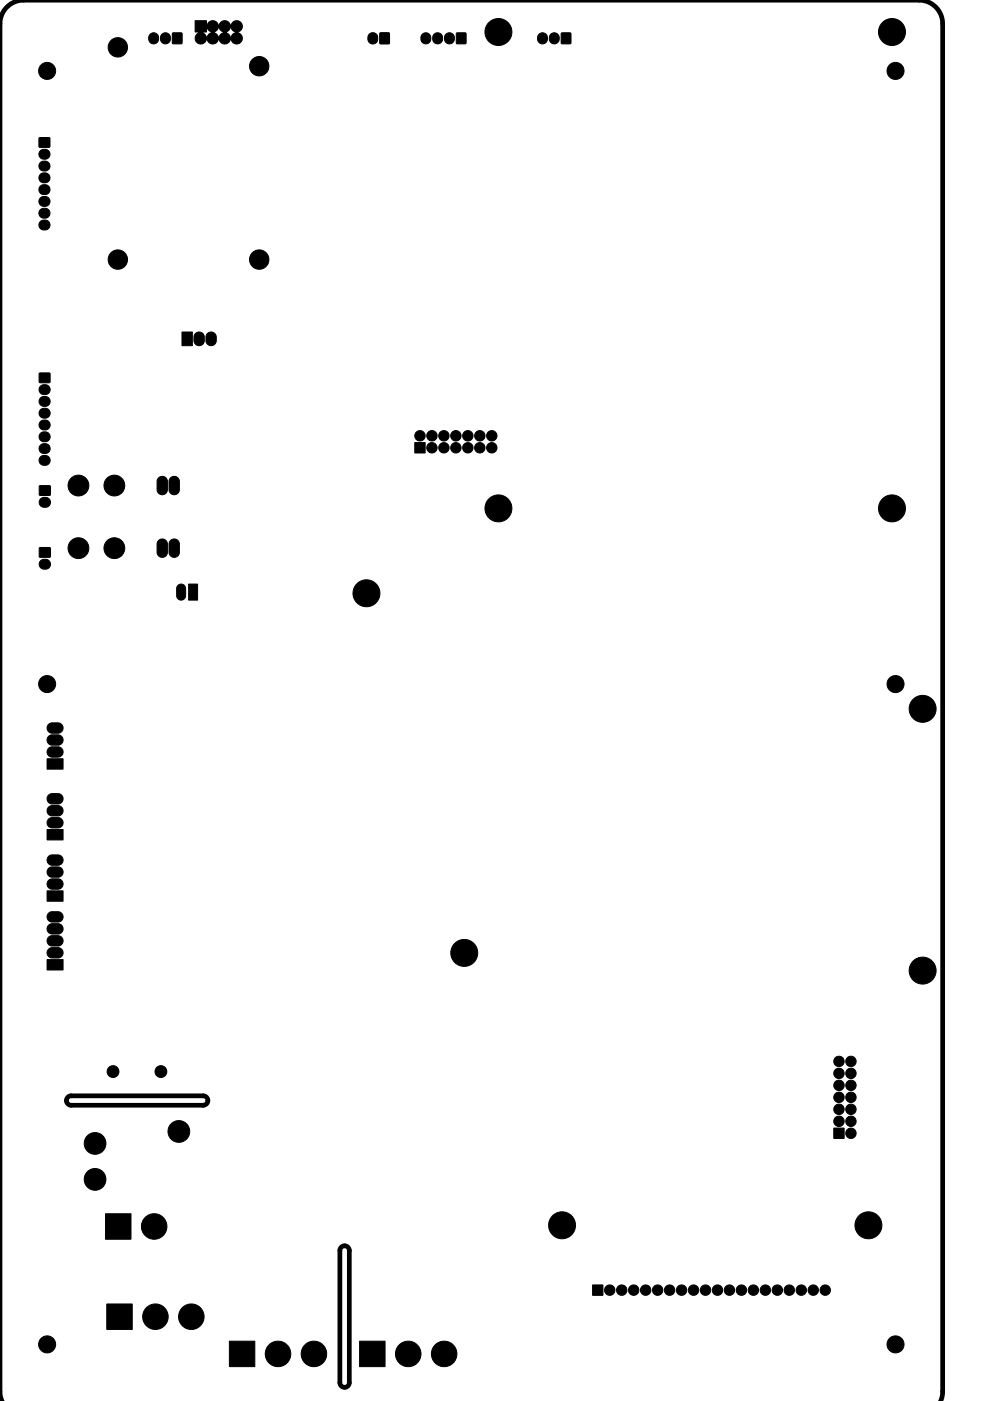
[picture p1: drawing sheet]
<svg xmlns="http://www.w3.org/2000/svg" width="210mm" height="297mm" viewBox="0 0 210 297" stroke-linecap="round" stroke-linejoin="round" font-family="sans-serif">
<path d="M14.4 232.6l.7-.3h28a1 1 0 0 1 1 1 1 1 0 0 1-1 1h-28a1 1 0 0 1-.9-.6 1 1 0 0 1 .2-1.1zM72.4 264.4a1 1 0 0 1 1.1-.2 1 1 0 0 1 .6 .9v28a1 1 0 0 1-1 1 1 1 0 0 1-1-1v-28zM.4 297.1l-.3-1.2-.1-.9v-290a5 5 0 0 1 5-5h190a5 5 0 0 1 5 5v290l-.1 .9-.3 1.2" fill="none" stroke="#000" stroke-width="1"/>
<g fill="#000" stroke="#000" stroke-width=".21">
<path d="M36.6 7h2v2.2h-2zM41.4 4.4h2.4l.1 .8a1.34 1.34 0 0 1 1.3-.8 1.34 1.34 0 0 1 1.2 .9 1.33 1.33 0 0 1 1.3-.9 1.33 1.33 0 0 1 1.3 .9 1.26 1.26 0 0 1 2.1-.6 1.26 1.26 0 0 1-.6 2.2 1.24 1.24 0 0 1 .5 2.1 1.24 1.24 0 0 1-2.1-.6 1.33 1.33 0 0 1-1.2 .9 1.33 1.33 0 0 1-1.3-.9 1.33 1.33 0 0 1-1.3 .9 1.33 1.33 0 0 1-1.2-.9 1.26 1.26 0 0 1-2.1 .6 1.26 1.26 0 0 1 .4-2.1h.8l.9 1 .6-.8 .4-.3h.5l.6 .5 .4 .6 .6-.8 .4-.3h.5l.6 .5 .5 .6 .4-.6 .6-.5-.6-.4-.4-.6-.5 .6-.6 .4h-.5l-.4-.2-.6-.8-.4 .6-.6 .4h-.5l-1-.8-.1 .1v.7h-.7l-.1 .1-1.6-.1zM78.4 7.2a1.05 1.05 0 0 1 1.1-.2 1.05 1.05 0 0 1 .6 .9v.4a1.05 1.05 0 0 1-1 1 1.05 1.05 0 0 1-1.1-1l.1-.5zM80.6 7h2v2.3h-2zM96.9 7h1.9v2.2h-1.9zM119.1 7h2v2.2h-2zM8.6 39.5a1.12 1.12 0 0 1 1.8 .1 1.12 1.12 0 0 1-.7 1.6 1.09 1.09 0 0 1-1.3-.4 1.09 1.09 0 0 1 .2-1.3zM8.6 37a1.12 1.12 0 0 1 1.8 .1 1.12 1.12 0 0 1-.7 1.6 1.09 1.09 0 0 1-1.3-.4 1.09 1.09 0 0 1 .2-1.3zM8.6 34.5a1.12 1.12 0 0 1 1.8 .1 1.12 1.12 0 0 1-.7 1.6 1.09 1.09 0 0 1-1.3-.4 1.09 1.09 0 0 1 .2-1.3zM8.6 32a1.12 1.12 0 0 1 1.8 .1 1.12 1.12 0 0 1-.7 1.7 1.09 1.09 0 0 1-1.3-.5 1.09 1.09 0 0 1 .2-1.3zM8.3 29.2h2.2v2h-2.2zM8.6 47a1.12 1.12 0 0 1 1.8 .1 1.12 1.12 0 0 1-.7 1.6 1.09 1.09 0 0 1-1.3-.4 1.09 1.09 0 0 1 .2-1.3z"/>
<path d="M8.6 44.5a1.12 1.12 0 0 1 1.8 .1 1.12 1.12 0 0 1-.7 1.6 1.09 1.09 0 0 1-1.3-.4 1.09 1.09 0 0 1 .2-1.3zM8.6 42a1.12 1.12 0 0 1 1.8 .1 1.12 1.12 0 0 1-.7 1.6 1.09 1.09 0 0 1-1.3-.4 1.09 1.09 0 0 1 .2-1.3zM8.4 79.1h2.2v2h-2.2zM38.6 70.4h2.2v2.9h-2.2zM41.5 70.7a1.1 1.1 0 0 1 1.1-.2 1.1 1.1 0 0 1 .7 .9v.8a1.1 1.1 0 0 1-1.1 1.1 1.1 1.1 0 0 1-1-1.1v-.9zM44 70.7a1.1 1.1 0 0 1 1.2-.2 1.1 1.1 0 0 1 .7 .9v.8a1.1 1.1 0 0 1-1.1 1.1 1.1 1.1 0 0 1-1.1-1.1v-.9zM8.6 96.9a1.12 1.12 0 0 1 1.8 .1 1.12 1.12 0 0 1-.7 1.7 1.09 1.09 0 0 1-1.2-.5 1.09 1.09 0 0 1 .1-1.3zM8.6 94.4a1.12 1.12 0 0 1 1.8 .1 1.12 1.12 0 0 1-.7 1.7 1.09 1.09 0 0 1-1.2-.5 1.09 1.09 0 0 1 .1-1.3zM8.6 91.9a1.12 1.12 0 0 1 1.8 .1 1.12 1.12 0 0 1-.7 1.7 1.09 1.09 0 0 1-1.2-.5 1.09 1.09 0 0 1 .1-1.3zM8.6 89.4a1.12 1.12 0 0 1 1.8 .1 1.12 1.12 0 0 1-.7 1.7 1.09 1.09 0 0 1-1.2-.5 1.09 1.09 0 0 1 .1-1.3zM8.6 86.9a1.12 1.12 0 0 1 1.8 .1 1.12 1.12 0 0 1-.7 1.7 1.09 1.09 0 0 1-1.2-.5 1.09 1.09 0 0 1 .1-1.3zM8.6 84.4a1.12 1.12 0 0 1 1.8 .1 1.12 1.12 0 0 1-.7 1.7 1.09 1.09 0 0 1-1.2-.5 1.09 1.09 0 0 1 .1-1.3z"/>
<path d="M8.6 81.9a1.12 1.12 0 0 1 1.8 .1 1.12 1.12 0 0 1-.7 1.7 1.09 1.09 0 0 1-1.2-.5 1.09 1.09 0 0 1 .1-1.3zM88 93.8h2.2v2.2h-2.2zM8.6 118.9l.6-.3a1.11 1.11 0 0 1 1.5 1 1.11 1.11 0 0 1-1.5 1.1 1.05 1.05 0 0 1-.8-.7 1.05 1.05 0 0 1 .2-1.1zM8.6 105.8l.6-.3a1.11 1.11 0 0 1 1.5 1 1.11 1.11 0 0 1-1.5 1 1.05 1.05 0 0 1-.8-.7 1.05 1.05 0 0 1 .2-1zM8.4 116.1h2.2v2h-2.2zM8.4 103h2.2v2h-2.2zM33.6 114.6a1.1 1.1 0 0 1 1.2-.3 1.1 1.1 0 0 1 .7 1v1.8a1.1 1.1 0 0 1-1.1 1.1 1.1 1.1 0 0 1-1.1-1.1v-1.9zM33.6 101.3a1.1 1.1 0 0 1 1.2-.2 1.1 1.1 0 0 1 .7 .9v1.8a1.1 1.1 0 0 1-1.1 1.1 1.1 1.1 0 0 1-1.1-1.1v-1.9zM36.2 114.6a1.1 1.1 0 0 1 1.2-.3 1.1 1.1 0 0 1 .7 1v1.8a1.1 1.1 0 0 1-1.1 1.1 1.1 1.1 0 0 1-1.1-1.1v-1.9zM36.2 101.3a1.1 1.1 0 0 1 1.2-.2 1.1 1.1 0 0 1 .7 .9v1.8a1.1 1.1 0 0 1-1.1 1.1 1.1 1.1 0 0 1-1.1-1.1v-1.9zM37.8 124.1a.95 .95 0 0 1 1-.2 .95 .95 0 0 1 .6 .8v1.6a.95 .95 0 0 1-1 .9 .95 .95 0 0 1-.9-.9v-1.7zM40 123.8h1.9v3.4h-1.9z"/>
<path d="M10.3 158.7l.6-.3 1.4-.1a1.1 1.1 0 0 1 1.1 1.1 1.1 1.1 0 0 1-1.1 1.1h-1.3a1.1 1.1 0 0 1-.9-.7 1.1 1.1 0 0 1 .2-1.1zM10.3 156.1l.6-.3h1.4a1.1 1.1 0 0 1 1.1 1.1 1.1 1.1 0 0 1-1.1 1.1h-1.3a1.1 1.1 0 0 1-.9-.7 1.1 1.1 0 0 1 .2-1.2zM10.3 153.6l.6-.3h1.4a1.1 1.1 0 0 1 1.1 1.1 1.1 1.1 0 0 1-1.1 1.1h-1.3a1.1 1.1 0 0 1-.9-.7 1.1 1.1 0 0 1 .2-1.2zM10.3 173.7l.6-.3 1.4-.1a1.1 1.1 0 0 1 1.1 1.1 1.1 1.1 0 0 1-1.1 1.1h-1.3a1.1 1.1 0 0 1-.9-.7 1.1 1.1 0 0 1 .2-1.1zM10.3 171.1l.6-.3h1.4a1.1 1.1 0 0 1 1.1 1.1 1.1 1.1 0 0 1-1.1 1.1h-1.3a1.1 1.1 0 0 1-.9-.7 1.1 1.1 0 0 1 .2-1.2zM10.3 168.6l.6-.3h1.4a1.1 1.1 0 0 1 1.1 1.1 1.1 1.1 0 0 1-1.1 1.1h-1.3a1.1 1.1 0 0 1-.9-.7 1.1 1.1 0 0 1 .2-1.2zM10 175.9h3.4v2.2h-3.4zM10 160.9h3.4v2.2h-3.4zM10.3 198.7l.6-.3h1.4a1.1 1.1 0 0 1 1.1 1.1 1.1 1.1 0 0 1-1.1 1.1h-1.3a1.1 1.1 0 0 1-.9-.7 1.1 1.1 0 0 1 .2-1.2zM10.3 196.2l.6-.3 1.4-.1a1.1 1.1 0 0 1 1.1 1.1 1.1 1.1 0 0 1-1.1 1.1h-1.3a1.1 1.1 0 0 1-.9-.7 1.1 1.1 0 0 1 .2-1.1zM10.3 193.6l.6-.3h1.4a1.1 1.1 0 0 1 1.1 1.1 1.1 1.1 0 0 1-1.1 1.1h-1.3a1.1 1.1 0 0 1-.9-.7 1.1 1.1 0 0 1 .2-1.2zM10.3 186.7l.6-.3 1.4-.1a1.1 1.1 0 0 1 1.1 1.1 1.1 1.1 0 0 1-1.1 1.1h-1.3a1.1 1.1 0 0 1-.9-.7 1.1 1.1 0 0 1 .2-1.1z"/>
<path d="M10.3 184.1l.6-.3h1.4a1.1 1.1 0 0 1 1.1 1.1 1.1 1.1 0 0 1-1.1 1.1h-1.3a1.1 1.1 0 0 1-.9-.7 1.1 1.1 0 0 1 .2-1.2zM10.3 181.6l.6-.3h1.4a1.1 1.1 0 0 1 1.1 1.1 1.1 1.1 0 0 1-1.1 1.1h-1.3a1.1 1.1 0 0 1-.9-.7 1.1 1.1 0 0 1 .2-1.2zM10 188.9h3.4v2.2h-3.4zM10.3 201.2l.6-.3h1.4a1.1 1.1 0 0 1 1.1 1.1 1.1 1.1 0 0 1-1.1 1.1h-1.3a1.1 1.1 0 0 1-.9-.7 1.1 1.1 0 0 1 .2-1.2zM10 203.5h3.4v2.2h-3.4zM176.9 239.2h2.2v2.2h-2.2zM22.4 257.3h5.4v5.4h-5.4zM125.7 272.4h2.2v2.2h-2.2zM22.7 276.5h5.4v5.4h-5.4zM48.7 284.4h5.4v5.4h-5.4zM76.3 284.4h5.4v5.4h-5.4z"/>
<circle cx="10" cy="15" r="1.81"/>
<circle cx="25" cy="10" r="2.06"/>
<circle cx="32.6" cy="8.1" r="1.13"/>
<circle cx="35.1" cy="8.1" r="1.13"/>
<circle cx="55" cy="14" r="2.06"/>
<circle cx="90.3" cy="8.1" r="1.13"/>
<circle cx="92.8" cy="8.1" r="1.13"/>
<circle cx="95.3" cy="8.1" r="1.13"/>
<circle cx="105.7" cy="6.8" r="2.86"/>
<circle cx="115.1" cy="8.1" r="1.13"/>
<circle cx="117.6" cy="8.1" r="1.13"/>
<circle cx="189.2" cy="6.8" r="2.86"/>
<circle cx="190" cy="15" r="1.81"/>
<circle cx="25" cy="55" r="2.06"/>
<circle cx="55" cy="55" r="2.06"/>
<circle cx="89.1" cy="92.4" r="1.11"/>
<circle cx="91.6" cy="92.4" r="1.11"/>
<circle cx="91.6" cy="94.9" r="1.1"/>
<circle cx="94.2" cy="92.4" r="1.11"/>
<circle cx="94.2" cy="94.9" r="1.1"/>
<circle cx="96.7" cy="92.4" r="1.11"/>
<circle cx="96.7" cy="94.9" r="1.1"/>
<circle cx="99.3" cy="92.4" r="1.11"/>
<circle cx="99.3" cy="94.9" r="1.1"/>
<circle cx="101.8" cy="92.4" r="1.11"/>
<circle cx="101.8" cy="94.9" r="1.1"/>
<circle cx="104.3" cy="92.4" r="1.11"/>
<circle cx="104.3" cy="94.9" r="1.1"/>
<circle cx="16.6" cy="116.2" r="2.21"/>
<circle cx="16.6" cy="102.9" r="2.21"/>
<circle cx="24.3" cy="102.9" r="2.21"/>
<circle cx="24.3" cy="116.2" r="2.21"/>
<circle cx="105.7" cy="107.8" r="2.86"/>
<circle cx="189.2" cy="107.8" r="2.86"/>
<circle cx="77.7" cy="125.8" r="2.86"/>
<circle cx="10" cy="145" r="1.81"/>
<circle cx="190" cy="145" r="1.81"/>
<circle cx="195.8" cy="150.3" r="2.86"/>
<circle cx="98.5" cy="202" r="2.86"/>
<circle cx="195.8" cy="205.8" r="2.86"/>
<circle cx="24" cy="227.2" r="1.26"/>
<circle cx="34.1" cy="227.2" r="1.26"/>
<circle cx="37.9" cy="239.9" r="2.31"/>
<circle cx="178" cy="227.6" r="1.11"/>
<circle cx="178" cy="235.2" r="1.11"/>
<circle cx="178" cy="232.7" r="1.11"/>
<circle cx="178" cy="230.1" r="1.11"/>
<circle cx="178" cy="225" r="1.11"/>
<circle cx="178" cy="237.7" r="1.1"/>
<circle cx="180.5" cy="227.6" r="1.11"/>
<circle cx="180.5" cy="225" r="1.11"/>
<circle cx="180.5" cy="235.2" r="1.11"/>
<circle cx="180.5" cy="232.7" r="1.11"/>
<circle cx="180.5" cy="230.1" r="1.11"/>
<circle cx="180.5" cy="237.7" r="1.1"/>
<circle cx="20.2" cy="250.1" r="2.31"/>
<circle cx="20.2" cy="242.4" r="2.31"/>
<circle cx="119.2" cy="259.8" r="2.86"/>
<circle cx="180.5" cy="240.3" r="1.1"/>
<circle cx="184.2" cy="259.8" r="2.86"/>
<circle cx="32.7" cy="260" r="2.71"/>
<circle cx="33" cy="279.2" r="2.71"/>
<circle cx="40.6" cy="279.2" r="2.71"/>
<circle cx="129.4" cy="273.5" r="1.11"/>
<circle cx="131.9" cy="273.5" r="1.11"/>
<circle cx="134.4" cy="273.5" r="1.11"/>
<circle cx="137" cy="273.5" r="1.11"/>
<circle cx="139.5" cy="273.5" r="1.11"/>
<circle cx="142.1" cy="273.5" r="1.11"/>
<circle cx="144.6" cy="273.5" r="1.11"/>
<circle cx="147.1" cy="273.5" r="1.11"/>
<circle cx="149.7" cy="273.5" r="1.11"/>
<circle cx="152.2" cy="273.5" r="1.11"/>
<circle cx="154.8" cy="273.5" r="1.11"/>
<circle cx="157.3" cy="273.5" r="1.11"/>
<circle cx="159.8" cy="273.5" r="1.11"/>
<circle cx="162.4" cy="273.5" r="1.11"/>
<circle cx="164.9" cy="273.5" r="1.11"/>
<circle cx="167.5" cy="273.5" r="1.11"/>
<circle cx="170" cy="273.5" r="1.11"/>
<circle cx="172.5" cy="273.5" r="1.11"/>
<circle cx="175.1" cy="273.5" r="1.11"/>
<circle cx="10" cy="285" r="1.81"/>
<circle cx="59" cy="287.1" r="2.71"/>
<circle cx="66.6" cy="287.1" r="2.71"/>
<circle cx="86.6" cy="287.1" r="2.71"/>
<circle cx="94.2" cy="287.1" r="2.71"/>
<circle cx="190" cy="285" r="1.81"/>
</g>
</svg>
